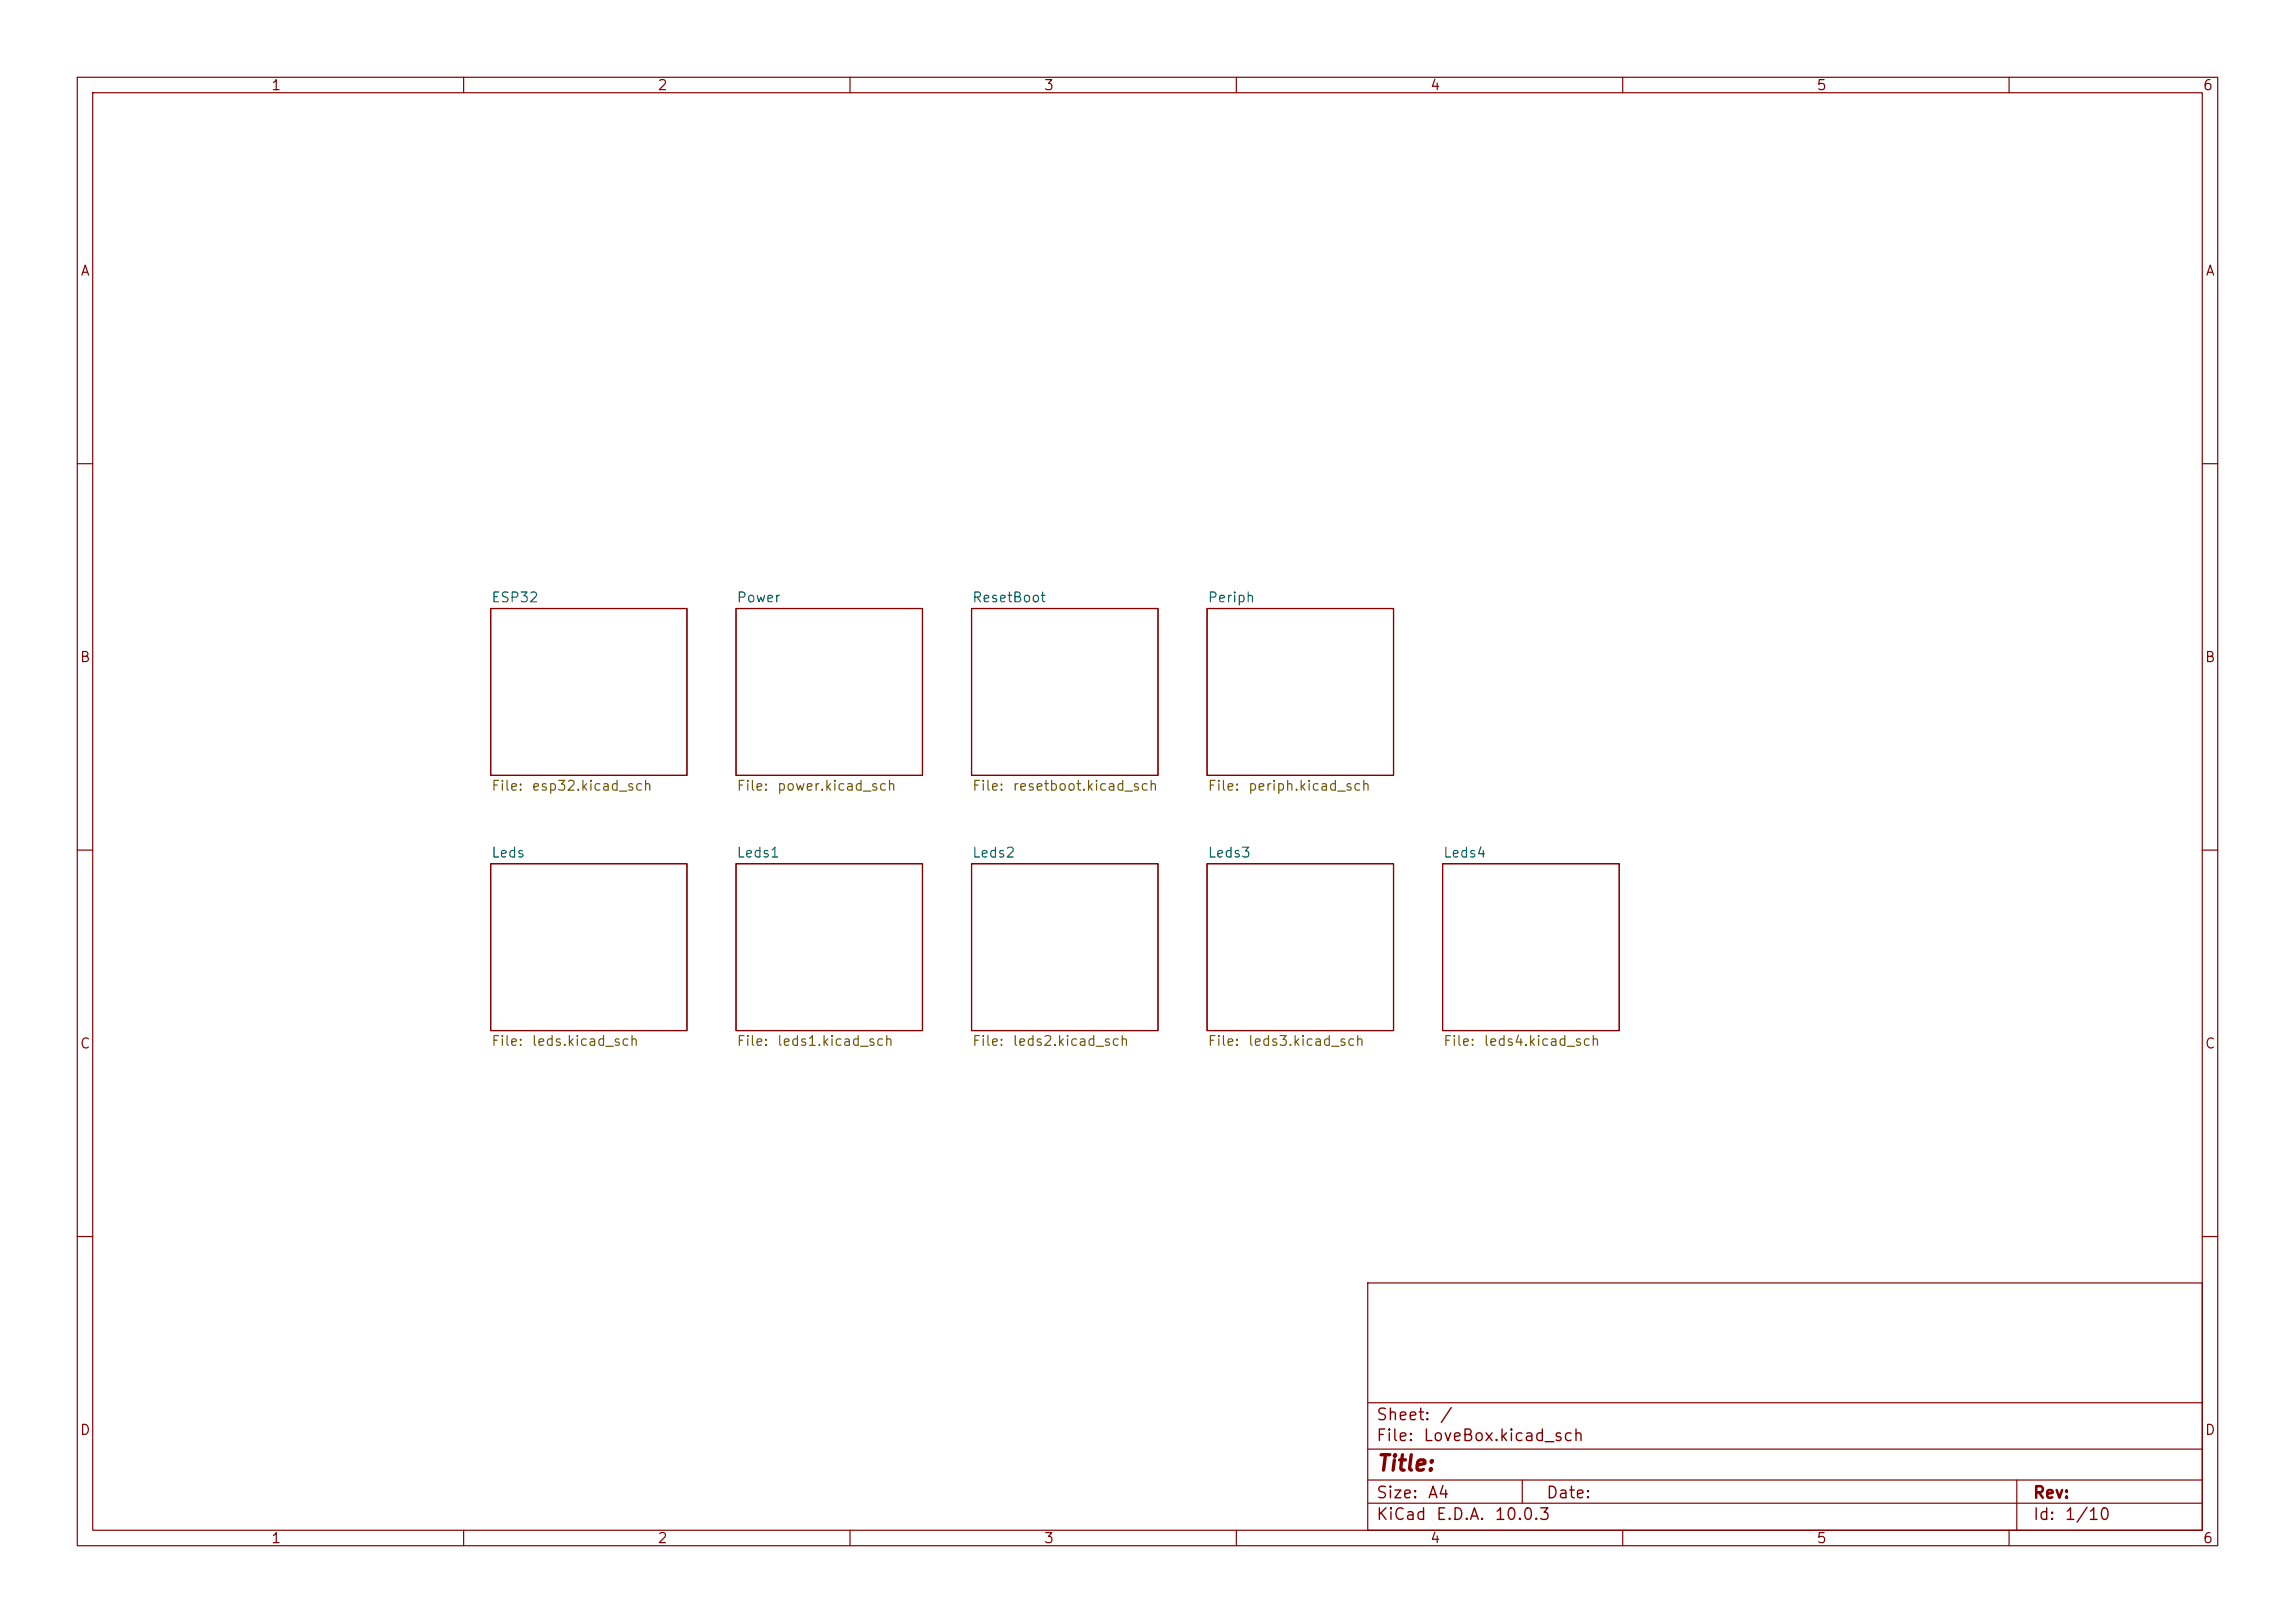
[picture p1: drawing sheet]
<svg xmlns="http://www.w3.org/2000/svg" width="297mm" height="210mm" viewBox="0 0 297 210" stroke-linecap="round" stroke-linejoin="round" font-family="sans-serif">
<defs><g id="words">
<text font-size="2" fill="#840000" x="178" y="190.8">Title:</text>
<g font-size="1.5" fill="#840000">
<text x="178" y="184.2">Sheet:</text>
<text x="186.2" y="184.2">/</text>
<text x="178" y="186.9">File:</text>
<text x="184.1" y="186.9">LoveBox.kicad_sch</text>
<text x="178" y="197.1">KiCad</text>
<text x="178" y="194.3">Size:</text>
<text x="184.7" y="194.3">A4</text>
<text x="185.7" y="197.1">E.D.A.</text>
<text x="193.3" y="197.1">10.0.3</text>
<text x="200" y="194.3">Date:</text>
<text x="263" y="194.3">Rev:</text>
<text x="263" y="197.1">Id:</text>
<text x="267.1" y="197.1">1/10</text>
</g>
<g font-size="1.3" fill="#840000">
<text x="35" y="12">1</text>
<text x="85" y="12">2</text>
<text x="135" y="12">3</text>
<text x="185" y="12">4</text>
<text x="235" y="12">5</text>
<text x="285" y="12">6</text>
<text x="10.3" y="36">A</text>
<text x="285.3" y="36">A</text>
<text x="10.3" y="86">B</text>
<text x="285.3" y="86">B</text>
<text x="10.3" y="136">C</text>
<text x="285.3" y="136">C</text>
<text x="10.3" y="186">D</text>
<text x="285.3" y="186">D</text>
<text x="35" y="200">1</text>
<text x="85" y="200">2</text>
<text x="135" y="200">3</text>
<text x="185" y="200">4</text>
<text x="235" y="200">5</text>
<text x="285" y="200">6</text>
</g>
<g font-size="1.3" fill="#006464">
<text x="63.5" y="78.3">ESP32</text>
<text x="95.2" y="78.3">Power</text>
<text x="125.7" y="78.3">ResetBoot</text>
<text x="156.2" y="78.3">Periph</text>
<text x="63.5" y="111.3">Leds</text>
<text x="95.2" y="111.3">Leds1</text>
<text x="125.7" y="111.3">Leds2</text>
<text x="156.2" y="111.3">Leds3</text>
<text x="186.7" y="111.3">Leds4</text>
</g>
<g font-size="1.3" fill="#725600">
<text x="63.5" y="102.6">File:</text>
<text x="68.7" y="102.6">esp32.kicad_sch</text>
<text x="95.2" y="102.6">File:</text>
<text x="100.5" y="102.6">power.kicad_sch</text>
<text x="125.7" y="102.6">File:</text>
<text x="131" y="102.6">resetboot.kicad_sch</text>
<text x="156.2" y="102.6">File:</text>
<text x="161.4" y="102.6">periph.kicad_sch</text>
<text x="63.5" y="135.6">File:</text>
<text x="68.7" y="135.6">leds.kicad_sch</text>
<text x="95.2" y="135.6">File:</text>
<text x="100.5" y="135.6">leds1.kicad_sch</text>
<text x="125.7" y="135.6">File:</text>
<text x="131" y="135.6">leds2.kicad_sch</text>
<text x="156.2" y="135.6">File:</text>
<text x="161.4" y="135.6">leds3.kicad_sch</text>
<text x="186.7" y="135.6">File:</text>
<text x="191.9" y="135.6">leds4.kicad_sch</text>
</g>
</g></defs>
<g fill="none" stroke="#840000" stroke-width=".15">
<path d="M10 10h277v190h-277zM12 12h273v186h-273zM60 10v2M110 10v2M160 10v2M210 10v2M260 10v2M10 60h2M63.5 78.7h25.4v21.6h-25.4zM95.2 78.7h24.2v21.6h-24.2zM125.7 78.7h24.2v21.6h-24.2zM156.2 78.7h24.1v21.6h-24.1z"/>
<path d="M285 60h2M10 110h2M63.5 111.8h25.4v21.6h-25.4zM95.2 111.8h24.2v21.6h-24.2zM125.7 111.8h24.2v21.6h-24.2zM156.2 111.8h24.1v21.6h-24.1zM186.7 111.8h22.8v21.6h-22.8zM285 110h2M10 160h2M177 166h108v32h-108zM285 160h2M60 198v2"/>
<path d="M110 198v2M160 198v2M177 194.5h108M177 191.5h108M177 187.5h108M177 181.5h108M197 191.5v3M210 198v2M260 198v2M261 191.5v6.5"/>
</g>
<use href="#words"/>
</svg>
